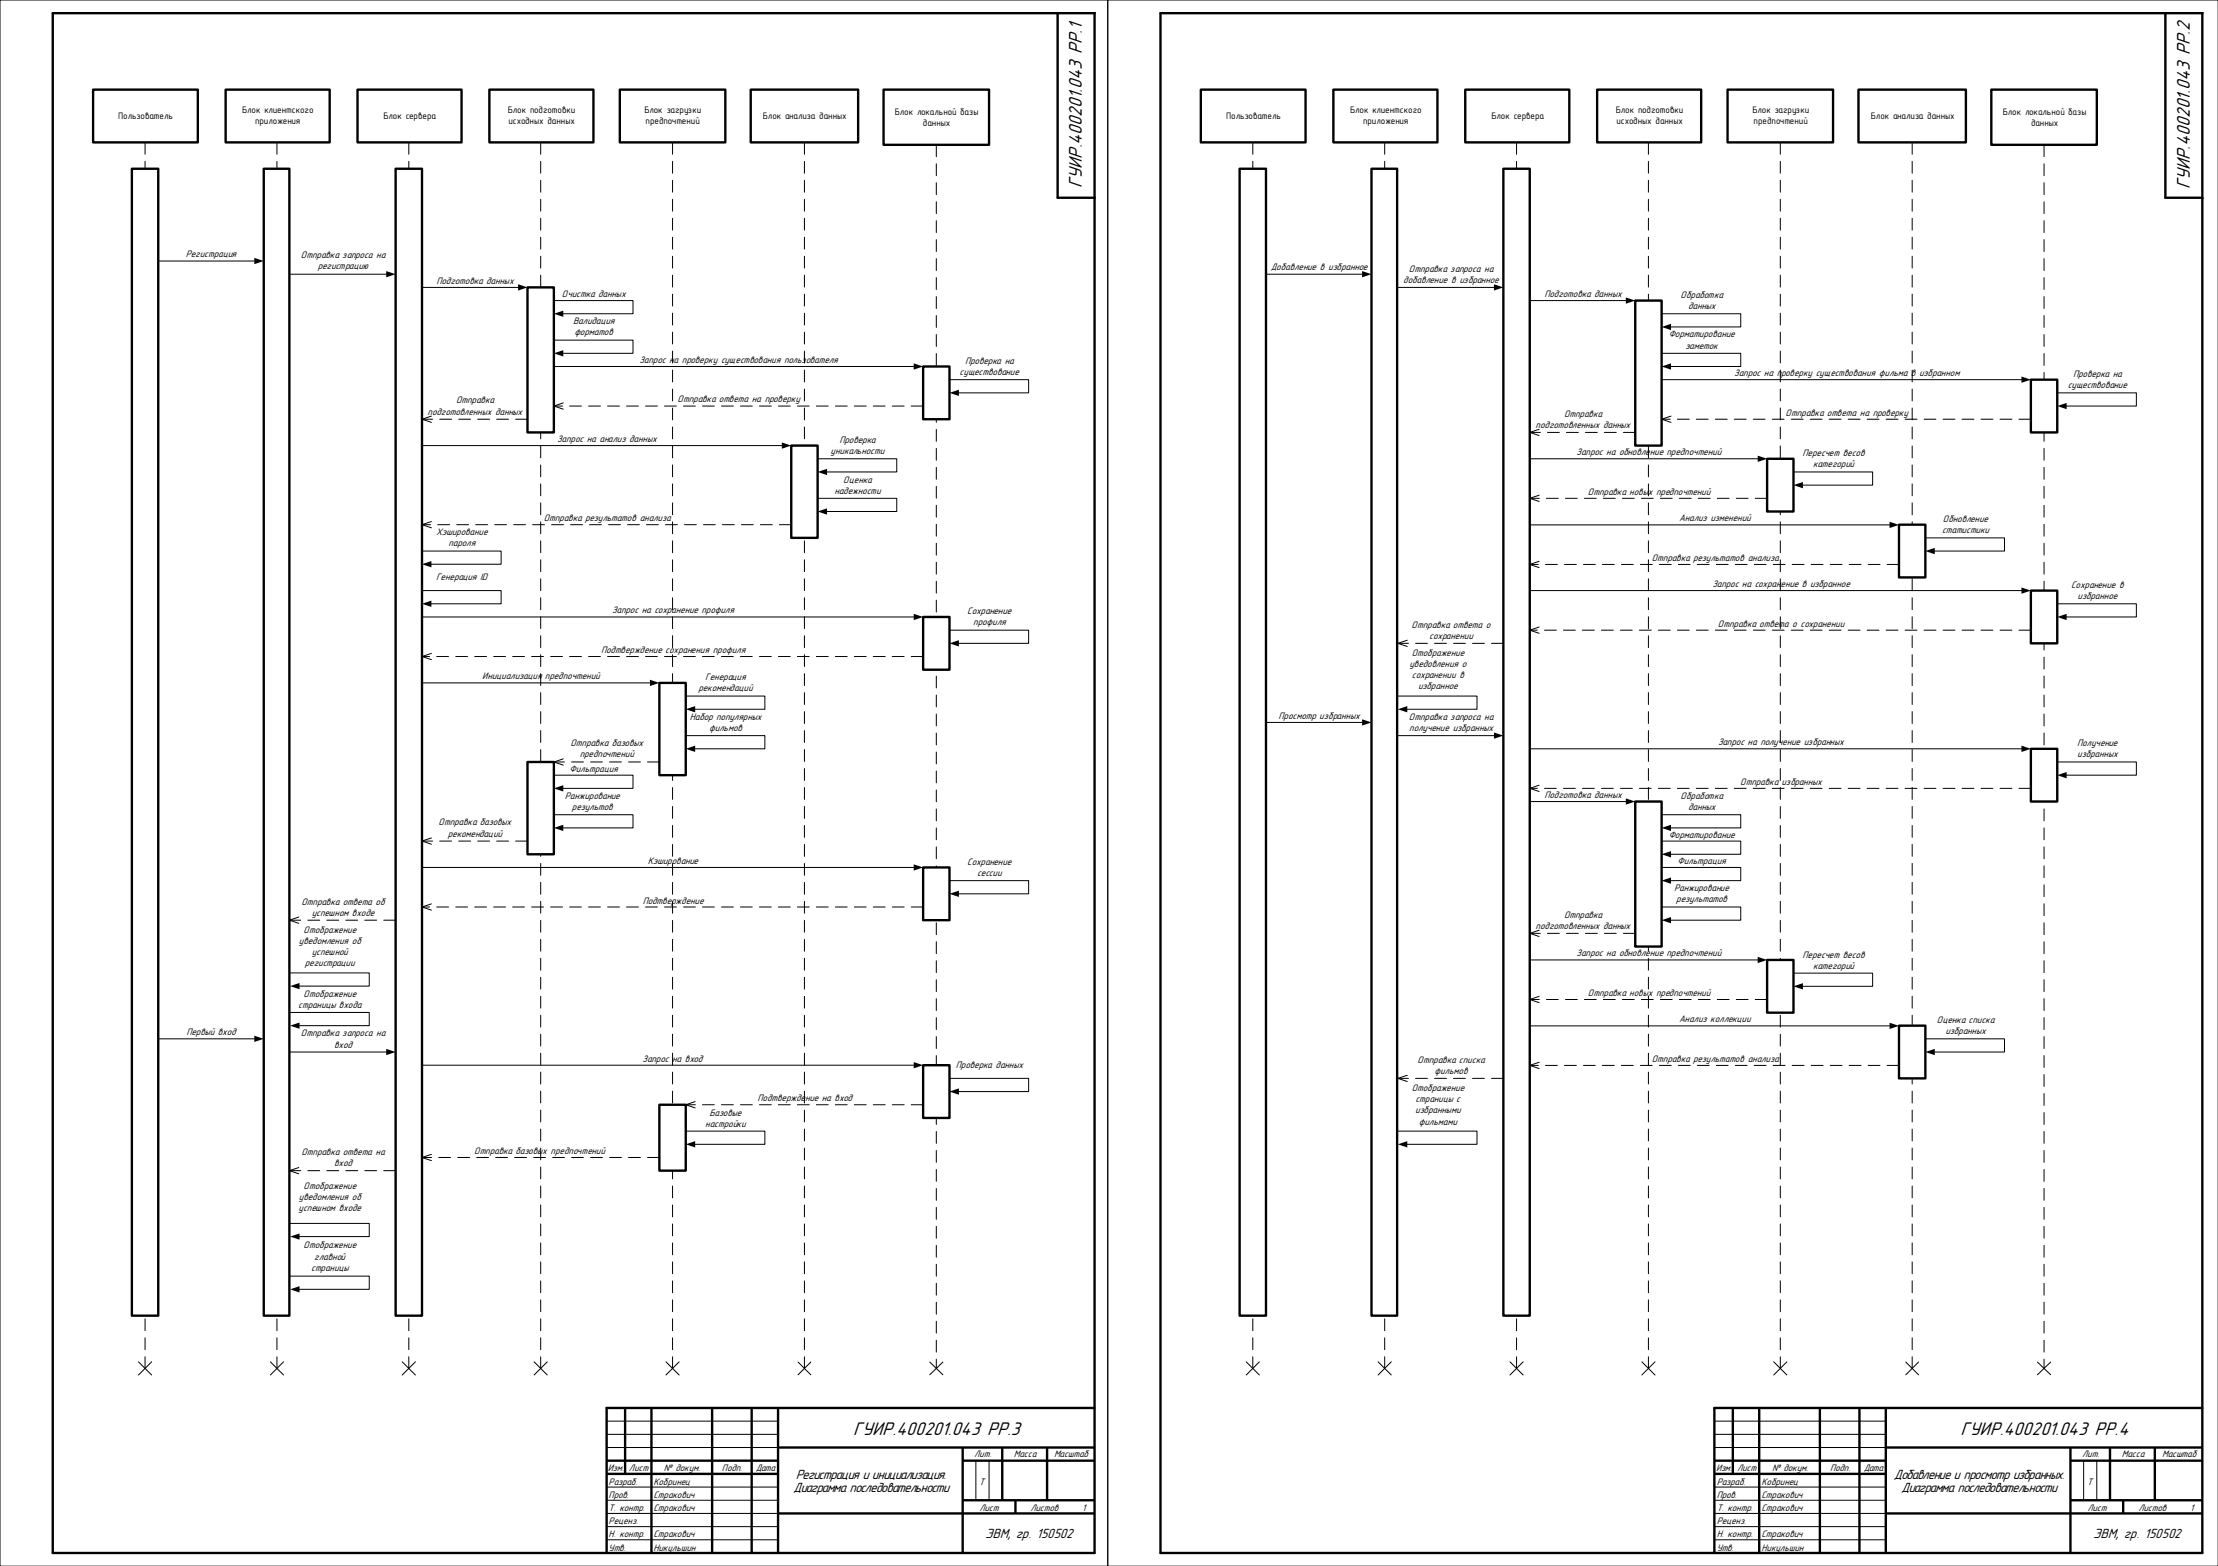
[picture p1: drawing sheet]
<svg xmlns="http://www.w3.org/2000/svg" width="841mm" height="594mm" viewBox="0 0 841 594" stroke-linecap="round" stroke-linejoin="round" font-family="sans-serif">
<defs><g id="words">
<g font-size="7.4">
<text x="410.2" y="71.1" transform="rotate(-90 410.2 71.1)">ГУИР.400201.043 РР.1</text>
<text x="830.3" y="71.6" transform="rotate(-90 830.3 71.6)">ГУИР.400201.043 РР.2</text>
<text x="323.5" y="544.1">ГУИР.400201.043 РР.3</text>
<text x="743.4" y="544.1">ГУИР.400201.043 РР.4</text>
</g>
<g font-size="5.4">
<text x="301.8" y="560.8">Регистрация и инициализация.</text>
<text x="718" y="560.8">Добавление и просмотр избранных.</text>
<text x="300.7" y="565.8">Диаграмма последовательности</text>
<text x="720.8" y="565.8">Диаграмма последовательности</text>
<text x="373.5" y="583.2">ЭВМ, гр. 150502</text>
<text x="793.6" y="583.2">ЭВМ, гр. 150502</text>
</g>
<g font-size="3.8">
<text x="70.5" y="97.6">Регистрация</text>
<text x="114.1" y="98">Отправка запроса на</text>
<text x="120.5" y="102.2">регистрацию</text>
<text x="165.5" y="107.6">Подготовка данных</text>
<text x="481.8" y="102.6">Добавление в избранное</text>
<text x="532" y="107.2">добавление в избранное</text>
<text x="534.2" y="103">Отправка запроса на</text>
<text x="213" y="112.6">Очистка данных</text>
<text x="585.6" y="112.6">Подготовка данных</text>
<text x="637.2" y="113">Обработка</text>
<text x="640" y="117.2">данных</text>
<text x="217.3" y="123">Валидация</text>
<text x="217.8" y="127.2">форматов</text>
<text x="632.7" y="128">Форматирование</text>
<text x="242.5" y="137.6">Запрос на проверку существования пользователя</text>
<text x="365.9" y="138">Проверка на</text>
<text x="639" y="132.2">заметок</text>
<text x="363.9" y="142.2">существование</text>
<text x="657.6" y="142.6">Запрос на проверку существования фильма в избранном</text>
<text x="786" y="143">Проверка на</text>
<text x="784" y="147.2">существование</text>
<text x="172.9" y="153">Отправка</text>
<text x="256.9" y="152.6">Отправка ответа на проверку</text>
<text x="162.1" y="157.2">подготовленных данных</text>
<text x="593" y="158">Отправка</text>
<text x="677" y="157.6">Отправка ответа на проверку</text>
<text x="211.2" y="167.5">Запрос на анализ данных</text>
<text x="582.2" y="162.2">подготовленных данных</text>
<text x="314.9" y="172.2">уникальности</text>
<text x="318.3" y="168">Проверка</text>
<text x="597.8" y="172.5">Запрос на обновление предпочтений</text>
<text x="683.5" y="173">Пересчет весов</text>
<text x="687.4" y="177.2">категорий</text>
<text x="319.7" y="183">Оценка</text>
<text x="316.4" y="187.2">надежности</text>
<text x="602.1" y="187.6">Отправка новых предпочтений</text>
<text x="206.1" y="197.6">Отправка результатов анализа</text>
<text x="636.7" y="197.6">Анализ изменений</text>
<text x="165.4" y="203">Хэширование</text>
<text x="736.3" y="202.2">статистики</text>
<text x="736.6" y="198">Обновление</text>
<text x="170" y="207.2">пароля</text>
<text x="626.2" y="212.7">Отправка результатов анализа</text>
<text x="165.4" y="220.1">Генерация ID</text>
<text x="649.3" y="222.6">Запрос на сохранение в избранное</text>
<text x="785.3" y="223">Сохранение в</text>
<text x="787.7" y="227.2">избранное</text>
<text x="232.1" y="232.6">Запрос на сохранение профиля</text>
<text x="366.7" y="233">Сохранение</text>
<text x="369" y="237.2">профиля</text>
<text x="535.2" y="238">Отправка ответа о</text>
<text x="651.4" y="237.6">Отправка ответа о сохранении</text>
<text x="541.9" y="242.2">сохранении</text>
<text x="227.9" y="247.6">Подтверждение сохранения профиля</text>
<text x="535.2" y="248.8">Отображение</text>
<text x="182.9" y="257.6">Инициализация предпочтений</text>
<text x="534.4" y="253">уведовления о</text>
<text x="535.3" y="257.2">сохранении в</text>
<text x="264.8" y="262.2">рекомендаций</text>
<text x="267.4" y="258">Генерация</text>
<text x="537.7" y="261.4">избранное</text>
<text x="261.6" y="273">Набор популярных</text>
<text x="484.8" y="272.6">Просмотр избранных</text>
<text x="534.2" y="273">Отправка запроса на</text>
<text x="268.9" y="277.2">фильмов</text>
<text x="534.3" y="277.2">получение избранных</text>
<text x="216.3" y="283.1">Отправка базовых</text>
<text x="219.8" y="287.2">предпочтений</text>
<text x="651.4" y="282.6">Запрос на получение избранных</text>
<text x="787.5" y="283.1">Получение</text>
<text x="787.6" y="287.2">избранных</text>
<text x="216" y="292.7">Фильтрация</text>
<text x="659.8" y="297.7">Отправка избранных</text>
<text x="214.2" y="303">Ранжирование</text>
<text x="585.6" y="302.7">Подготовка данных</text>
<text x="637.2" y="303.1">Обработка</text>
<text x="216.9" y="307.2">результов</text>
<text x="640" y="307.3">данных</text>
<text x="166.3" y="313.1">Отправка базовых</text>
<text x="169.8" y="317.3">рекомендаций</text>
<text x="632.7" y="317.7">Форматирование</text>
<text x="245.6" y="327.7">Кэширование</text>
<text x="366.7" y="328.1">Сохранение</text>
<text x="636.1" y="327.7">Фильтрация</text>
<text x="370.4" y="332.3">сессии</text>
<text x="634.8" y="338.1">Ранжирование</text>
<text x="114.3" y="343.1">Отправка ответа об</text>
<text x="118.2" y="347.3">успешном входе</text>
<text x="243.7" y="342.7">Подтверждение</text>
<text x="635.5" y="342.3">результатов</text>
<text x="115.1" y="353.9">Отображение</text>
<text x="582.2" y="352.3">подготовленных данных</text>
<text x="593" y="348.1">Отправка</text>
<text x="113.3" y="358.1">уведомления об</text>
<text x="118.2" y="362.3">успешной</text>
<text x="597.8" y="362.7">Запрос на обновление предпочтений</text>
<text x="683.5" y="363.2">Пересчет весов</text>
<text x="115.6" y="366.5">регистрации</text>
<text x="687.4" y="367.4">категорий</text>
<text x="602.1" y="377.8">Отправка новых предпочтений</text>
<text x="113.1" y="382.3">страницы входа</text>
<text x="115.1" y="378.1">Отображение</text>
<text x="636.6" y="387.7">Анализ коллекции</text>
<text x="734.3" y="388.1">Оценка списка</text>
<text x="70.7" y="392.7">Первый вход</text>
<text x="114.1" y="393.1">Отправка запроса на</text>
<text x="737.6" y="392.3">избранных</text>
<text x="126.7" y="397.3">вход</text>
<text x="243.6" y="402.7">Запрос на вход</text>
<text x="362.4" y="405.2">Проверка данных</text>
<text x="537.5" y="403.1">Отправка списка</text>
<text x="543.9" y="407.3">фильмов</text>
<text x="626.2" y="402.8">Отправка результатов анализа</text>
<text x="535.2" y="413.9">Отображение</text>
<text x="287.2" y="417.7">Подтверждение на вход</text>
<text x="536.6" y="418.1">страницы с</text>
<text x="269" y="423.1">Базовые</text>
<text x="536.6" y="422.3">избранными</text>
<text x="267.4" y="427.3">настройки</text>
<text x="538" y="426.5">фильмами</text>
<text x="179.8" y="437.7">Отправка базовых предпочтений</text>
<text x="114.3" y="438.1">Отправка ответа на</text>
<text x="126.7" y="442.3">вход</text>
<text x="113.3" y="455.2">уведомления об</text>
<text x="115.1" y="451">Отображение</text>
<text x="113.2" y="459.4">успешном входе</text>
<text x="115.1" y="473.5">Отображение</text>
<text x="119.2" y="477.7">главной</text>
<text x="118" y="481.9">страницы</text>
<text x="230.5" y="557.7">Изм.</text>
<text x="238.5" y="557.7">Лист</text>
<text x="251.8" y="557.7">№ докум.</text>
<text x="273.7" y="557.7">Подп.</text>
<text x="286.6" y="557.7">Дата</text>
<text x="369.4" y="552.7">Лит.</text>
<text x="384.4" y="552.7">Масса</text>
<text x="399.6" y="552.7">Масштаб</text>
<text x="650.6" y="557.7">Изм.</text>
<text x="658.6" y="557.7">Лист</text>
<text x="671.9" y="557.7">№ докум.</text>
<text x="693.9" y="557.7">Подп.</text>
<text x="706.7" y="557.7">Дата</text>
<text x="789.5" y="552.7">Лит.</text>
<text x="804.5" y="552.7">Масса</text>
<text x="819.8" y="552.7">Масштаб</text>
<text x="230.8" y="563.1">Разраб.</text>
<text x="247.8" y="563.1">Кобринец</text>
<text x="371.3" y="563.1">Т</text>
<text x="650.9" y="563.1">Разраб.</text>
<text x="667.9" y="563.1">Кобринец</text>
<text x="791.4" y="563.1">Т</text>
<text x="230.8" y="568.1">Пров.</text>
<text x="247.8" y="568.1">Стракович</text>
<text x="650.9" y="568.1">Пров.</text>
<text x="667.9" y="568.1">Стракович</text>
<text x="230.8" y="573.1">Т. контр.</text>
<text x="247.8" y="573.1">Стракович</text>
<text x="371.3" y="572.9">Лист</text>
<text x="390.7" y="572.9">Листов</text>
<text x="410.3" y="572.9">1</text>
<text x="650.9" y="573.1">Т. контр.</text>
<text x="667.9" y="573.1">Стракович</text>
<text x="791.4" y="572.9">Лист</text>
<text x="810.8" y="572.9">Листов</text>
<text x="830.4" y="572.9">1</text>
<text x="230.8" y="578.1">Реценз.</text>
<text x="650.9" y="578.1">Реценз.</text>
<text x="230.8" y="583.1">Н. контр.</text>
<text x="247.8" y="583.1">Стракович</text>
<text x="650.9" y="583.1">Н. контр.</text>
<text x="667.9" y="583.1">Стракович</text>
<text x="230.8" y="588.1">Утв.</text>
<text x="247.8" y="588.1">Никульшин</text>
<text x="650.9" y="588.1">Утв.</text>
<text x="667.9" y="588.1">Никульшин</text>
</g>
<g font-size="3.6">
<text x="44.8" y="45.1">Пользователь</text>
<text x="91.8" y="43">Блок клиентского</text>
<text x="96.7" y="47.2">приложения</text>
<text x="145.4" y="45.1">Блок сервера</text>
<text x="192.5" y="43">Блок подготовки</text>
<text x="192.8" y="47.2">исходных данных</text>
<text x="244.3" y="43">Блок загрузки</text>
<text x="244.8" y="47.2">предпочтений</text>
<text x="289.2" y="45.1">Блок анализа данных</text>
<text x="339.2" y="43.4">Блок локальной базы</text>
<text x="349.9" y="47.6">данных</text>
<text x="464.9" y="45.1">Пользователь</text>
<text x="511.9" y="43">Блок клиентского</text>
<text x="516.8" y="47.2">приложения</text>
<text x="565.5" y="45.1">Блок сервера</text>
<text x="612.6" y="43">Блок подготовки</text>
<text x="612.9" y="47.2">исходных данных</text>
<text x="664.4" y="43">Блок загрузки</text>
<text x="664.9" y="47.2">предпочтений</text>
<text x="709.3" y="45.1">Блок анализа данных</text>
<text x="759.4" y="43.4">Блок локальной базы</text>
<text x="770.1" y="47.6">данных</text>
</g>
</g></defs>
<g fill="none" stroke="#000" stroke-width=".38">
<path d="M202.5 516.5l5 5M207.5 516.5l-5 5M230 539h65M650 539h65M230 544h65M230 549h65M370 554v15M375 554v15M650 544h65M650 549h65M790 554v15M795 554v15"/>
<path d="M230 564h65M230 569h65M230 574h65M230 579h65M650 564h65M650 569h65M650 574h65M650 579h65M0 594v-594h420v594v-594h421v594M230 584h65M650 584h65"/>
</g>
<path d="M20 5h395v584h-395zM401 5v70h14M440 5h395v584h-395zM821 5v70h14M415 534h-185v55M835 534h-185v55" fill="none" stroke="#000" stroke-width=".9"/>
<g fill="none" stroke="#000" stroke-width=".9" stroke-linecap="butt">
<path d="M237 534v25M247 534v55M270 534v55M285 534v55M295 534v55M657 534v25M667 534v55M690 534v55M705 534v55M715 534v55M230 554h65M230 559h65"/>
<path d="M295 549h120M365 549v40M365 554h50M380 549v20M397 549v20M650 554h65M650 559h65M715 549h120M785 554h50M785 549v40M800 549v20M817 549v20"/>
<path d="M295 574h120M365 569h50M385 569v5M715 574h120M785 569h50M805 569v5"/>
</g>
<path d="M55 54v465M105 54v465M155 54v465M205 54v465M255 54v465M305 54v465" fill="none" stroke="#000" stroke-width=".38" stroke-dasharray="4.5 2.7"/>
<path d="M100 64h9.7v435h-9.7z" fill-rule="evenodd" fill="#fff"/>
<path d="M100 64h9.7v435h-9.7z" fill="none" stroke="#000" stroke-width=".9"/>
<path d="M150 64h10v435h-10z" fill-rule="evenodd" fill="#fff"/>
<path d="M150 64h10v435h-10z" fill="none" stroke="#000" stroke-width=".9"/>
<path d="M50 64h10v435h-10z" fill-rule="evenodd" fill="#fff"/>
<path d="M50 64h10v435h-10z" fill="none" stroke="#000" stroke-width=".9"/>
<path d="M52.5 516.5l5 5M57.5 516.5l-5 5M102.5 516.5l5 5M107.5 516.5l-5 5M152.5 516.5l5 5M157.5 516.5l-5 5M252.5 516.5l5 5M257.5 516.5l-5 5M302.6 516.6l4.8 4.8M307.4 516.6l-4.8 4.8M352.5 516.6l5 4.8M357.5 516.6l-5 4.8" fill="none" stroke="#000" stroke-width=".38"/>
<path d="M355 54.9v464.1" fill="none" stroke="#000" stroke-width=".38" stroke-dasharray="4.5 2.7"/>
<path d="M35.3 34h39.7v20h-39.7z" fill-rule="evenodd" fill="#fff"/>
<path d="M35.3 34h39.7v20h-39.7z" fill="none" stroke="#000" stroke-width=".9"/>
<path d="M85.6 34h39.4v20h-39.4z" fill-rule="evenodd" fill="#fff"/>
<path d="M85.6 34h39.4v20h-39.4z" fill="none" stroke="#000" stroke-width=".9"/>
<path d="M135.6 34h39.4v20h-39.4z" fill-rule="evenodd" fill="#fff"/>
<path d="M135.6 34h39.4v20h-39.4z" fill="none" stroke="#000" stroke-width=".9"/>
<path d="M185.6 34h39.4v20h-39.4z" fill-rule="evenodd" fill="#fff"/>
<path d="M185.6 34h39.4v20h-39.4z" fill="none" stroke="#000" stroke-width=".9"/>
<path d="M235 34h40v20h-40z" fill-rule="evenodd" fill="#fff"/>
<path d="M235 34h40v20h-40z" fill="none" stroke="#000" stroke-width=".9"/>
<path d="M284.6 34h40.8v20h-40.8z" fill-rule="evenodd" fill="#fff"/>
<path d="M284.6 34h40.8v20h-40.8z" fill="none" stroke="#000" stroke-width=".9"/>
<path d="M335 34h40v20.9h-40z" fill-rule="evenodd" fill="#fff"/>
<path d="M335 34h40v20.9h-40z" fill="none" stroke="#000" stroke-width=".9"/>
<path d="M475 54v465M525 54v465M575 54v465M625 54v465M675 54v465M725 54v465" fill="none" stroke="#000" stroke-width=".38" stroke-dasharray="4.5 2.7"/>
<path d="M622.5 516.5l5 5M627.5 516.5l-5 5" fill="none" stroke="#000" stroke-width=".38"/>
<path d="M520 64h9.7v435h-9.7z" fill-rule="evenodd" fill="#fff"/>
<path d="M520 64h9.7v435h-9.7z" fill="none" stroke="#000" stroke-width=".9"/>
<path d="M570 64h10v435h-10z" fill-rule="evenodd" fill="#fff"/>
<path d="M570 64h10v435h-10z" fill="none" stroke="#000" stroke-width=".9"/>
<path d="M470 64h10v435h-10z" fill-rule="evenodd" fill="#fff"/>
<path d="M470 64h10v435h-10z" fill="none" stroke="#000" stroke-width=".9"/>
<path d="M472.5 516.5l5 5M477.5 516.5l-5 5M522.5 516.5l5 5M527.5 516.5l-5 5M572.5 516.5l5 5M577.5 516.5l-5 5M672.5 516.5l5 5M677.5 516.5l-5 5M722.6 516.6l4.8 4.8M727.4 516.6l-4.8 4.8M772.5 516.6l5 4.8M777.5 516.6l-5 4.8" fill="none" stroke="#000" stroke-width=".38"/>
<path d="M775 54.9v464.1" fill="none" stroke="#000" stroke-width=".38" stroke-dasharray="4.5 2.7"/>
<path d="M455.3 34h39.7v20h-39.7z" fill-rule="evenodd" fill="#fff"/>
<path d="M455.3 34h39.7v20h-39.7z" fill="none" stroke="#000" stroke-width=".9"/>
<path d="M505.6 34h39.4v20h-39.4z" fill-rule="evenodd" fill="#fff"/>
<path d="M505.6 34h39.4v20h-39.4z" fill="none" stroke="#000" stroke-width=".9"/>
<path d="M555.6 34h39.4v20h-39.4z" fill-rule="evenodd" fill="#fff"/>
<path d="M555.6 34h39.4v20h-39.4z" fill="none" stroke="#000" stroke-width=".9"/>
<path d="M605.6 34h39.4v20h-39.4z" fill-rule="evenodd" fill="#fff"/>
<path d="M605.6 34h39.4v20h-39.4z" fill="none" stroke="#000" stroke-width=".9"/>
<path d="M655 34h40v20h-40z" fill-rule="evenodd" fill="#fff"/>
<path d="M655 34h40v20h-40z" fill="none" stroke="#000" stroke-width=".9"/>
<path d="M704.6 34h40.8v20h-40.8z" fill-rule="evenodd" fill="#fff"/>
<path d="M704.6 34h40.8v20h-40.8z" fill="none" stroke="#000" stroke-width=".9"/>
<path d="M755 34h40v20.9h-40z" fill-rule="evenodd" fill="#fff"/>
<path d="M755 34h40v20.9h-40z" fill="none" stroke="#000" stroke-width=".9"/>
<path d="M60 99h36.7M110 104h36.7M160 109h36.7" fill="none" stroke="#000" stroke-width=".38"/>
<path d="M96.4 97.8l3.6 1.2-3.6 1.2zM146.4 102.8l3.6 1.2-3.6 1.2zM196.4 107.8l3.6 1.2-3.6 1.2z" fill="#000"/>
<path d="M200 109h10v55h-10z" fill-rule="evenodd" fill="#fff"/>
<path d="M200 109h10v55h-10z" fill="none" stroke="#000" stroke-width=".9"/>
<path d="M210 114h30v5h-26.7M210 129h30v5h-26.7M210 139h136.7" fill="none" stroke="#000" stroke-width=".38"/>
<path d="M210 119l3.6-1.2v2.4zM210 134l3.6-1.2v2.4zM346.4 137.8l3.6 1.2-3.6 1.2z" fill="#000"/>
<path d="M350 139h10v20h-10z" fill-rule="evenodd" fill="#fff"/>
<path d="M350 139h10v20h-10z" fill="none" stroke="#000" stroke-width=".9"/>
<path d="M213.6 152.8l-3.6 1.2 3.6 1.2M360 144h30v5h-26.7" fill="none" stroke="#000" stroke-width=".38"/>
<path d="M360 149l3.6-1.2v2.4z" fill="#000"/>
<path d="M350 154h-140" fill="none" stroke="#000" stroke-width=".38" stroke-dasharray="4.5 2.7"/>
<path d="M300 169h10v35h-10z" fill-rule="evenodd" fill="#fff"/>
<path d="M300 169h10v35h-10z" fill="none" stroke="#000" stroke-width=".9"/>
<path d="M163.6 157.8l-3.6 1.2 3.6 1.2M160 169h136.7M310 174h30v5h-26.7M163.6 197.8l-3.6 1.2 3.6 1.2M310 189h30v5h-26.7M160 209h30v5h-26.7M160 224h30v5h-26.7M160 234h186.7" fill="none" stroke="#000" stroke-width=".38"/>
<path d="M296.4 167.8l3.6 1.2-3.6 1.2zM310 179l3.6-1.2v2.4zM310 194l3.6-1.2v2.4zM160 214l3.6-1.2v2.4zM160 229l3.6-1.2v2.4zM346.4 232.8l3.6 1.2-3.6 1.2z" fill="#000"/>
<path d="M200 159h-40M300 199h-140" fill="none" stroke="#000" stroke-width=".38" stroke-dasharray="4.5 2.7"/>
<path d="M350 234h10v20h-10z" fill-rule="evenodd" fill="#fff"/>
<path d="M350 234h10v20h-10z" fill="none" stroke="#000" stroke-width=".9"/>
<path d="M360 239h30v5h-26.7M163.6 247.8l-3.6 1.2 3.6 1.2" fill="none" stroke="#000" stroke-width=".38"/>
<path d="M360 244l3.6-1.2v2.4z" fill="#000"/>
<path d="M350 249h-190" fill="none" stroke="#000" stroke-width=".38" stroke-dasharray="4.5 2.7"/>
<path d="M250 259h10v35h-10z" fill-rule="evenodd" fill="#fff"/>
<path d="M250 259h10v35h-10z" fill="none" stroke="#000" stroke-width=".9"/>
<path d="M160 259h86.7M213.6 287.8l-3.6 1.2 3.6 1.2M160 329h186.7" fill="none" stroke="#000" stroke-width=".38"/>
<path d="M246.4 257.8l3.6 1.2-3.6 1.2zM346.4 327.8l3.6 1.2-3.6 1.2z" fill="#000"/>
<path d="M250 289h-40" fill="none" stroke="#000" stroke-width=".38" stroke-dasharray="4.5 2.7"/>
<path d="M350 329h10v20h-10z" fill-rule="evenodd" fill="#fff"/>
<path d="M350 329h10v20h-10z" fill="none" stroke="#000" stroke-width=".9"/>
<path d="M360 334h30v5h-26.7M113.3 347.8l-3.6 1.2 3.6 1.2M163.6 342.8l-3.6 1.2 3.6 1.2M110 369h30v5h-26.7M60 394h36.7M110 384h30v5h-26.7M110 399h36.7" fill="none" stroke="#000" stroke-width=".38"/>
<path d="M360 339l3.6-1.2v2.4zM110 374l3.6-1.2v2.4zM96.4 392.8l3.6 1.2-3.6 1.2zM110 389l3.6-1.2v2.4zM146.4 397.8l3.6 1.2-3.6 1.2z" fill="#000"/>
<path d="M150 349h-40.3M350 344h-190" fill="none" stroke="#000" stroke-width=".38" stroke-dasharray="4.5 2.7"/>
<path d="M250 419h10v25h-10z" fill-rule="evenodd" fill="#fff"/>
<path d="M250 419h10v25h-10z" fill="none" stroke="#000" stroke-width=".9"/>
<path d="M160 404h186.7M163.6 437.8l-3.6 1.2 3.6 1.2M260 429h30v5h-26.7" fill="none" stroke="#000" stroke-width=".38"/>
<path d="M346.4 402.8l3.6 1.2-3.6 1.2zM260 434l3.6-1.2v2.4z" fill="#000"/>
<path d="M250 439h-90" fill="none" stroke="#000" stroke-width=".38" stroke-dasharray="4.5 2.7"/>
<path d="M350 404h10v20h-10z" fill-rule="evenodd" fill="#fff"/>
<path d="M350 404h10v20h-10z" fill="none" stroke="#000" stroke-width=".9"/>
<path d="M260 264h30v5h-26.7M260 279h30v5h-26.7M263.6 417.8l-3.6 1.2 3.6 1.2M360 409h30v5h-26.7" fill="none" stroke="#000" stroke-width=".38"/>
<path d="M260 269l3.6-1.2v2.4zM260 284l3.6-1.2v2.4zM360 414l3.6-1.2v2.4z" fill="#000"/>
<path d="M350 419h-90" fill="none" stroke="#000" stroke-width=".38" stroke-dasharray="4.5 2.7"/>
<path d="M200 289h10v35h-10z" fill-rule="evenodd" fill="#fff"/>
<path d="M200 289h10v35h-10z" fill="none" stroke="#000" stroke-width=".9"/>
<path d="M480 104h36.7M530 109h36.7M580 114h36.7M210 294h30v5h-26.7M163.6 317.8l-3.6 1.2 3.6 1.2M210 309h30v5h-26.7M113.3 442.8l-3.6 1.2 3.6 1.2M110 464h30v5h-26.7M110 484h30v5h-26.7" fill="none" stroke="#000" stroke-width=".38"/>
<path d="M516.4 102.8l3.6 1.2-3.6 1.2zM566.4 107.8l3.6 1.2-3.6 1.2zM616.4 112.8l3.6 1.2-3.6 1.2zM210 299l3.6-1.2v2.4zM210 314l3.6-1.2v2.4zM110 469l3.6-1.2v2.4zM110 489l3.6-1.2v2.4z" fill="#000"/>
<path d="M200 319h-40M150 444h-40.3" fill="none" stroke="#000" stroke-width=".38" stroke-dasharray="4.5 2.7"/>
<path d="M620 114h10v55h-10z" fill-rule="evenodd" fill="#fff"/>
<path d="M620 114h10v55h-10z" fill="none" stroke="#000" stroke-width=".9"/>
<path d="M630 119h30v5h-26.7M630 134h30v5h-26.7M630 144h136.7" fill="none" stroke="#000" stroke-width=".38"/>
<path d="M630 124l3.6-1.2v2.4zM630 139l3.6-1.2v2.4zM766.4 142.8l3.6 1.2-3.6 1.2z" fill="#000"/>
<path d="M770 144h10v20h-10z" fill-rule="evenodd" fill="#fff"/>
<path d="M770 144h10v20h-10z" fill="none" stroke="#000" stroke-width=".9"/>
<path d="M633.6 157.8l-3.6 1.2 3.6 1.2M780 149h30v5h-26.7" fill="none" stroke="#000" stroke-width=".38"/>
<path d="M780 154l3.6-1.2v2.4z" fill="#000"/>
<path d="M770 159h-140" fill="none" stroke="#000" stroke-width=".38" stroke-dasharray="4.5 2.7"/>
<path d="M670 174h10v20h-10z" fill-rule="evenodd" fill="#fff"/>
<path d="M670 174h10v20h-10z" fill="none" stroke="#000" stroke-width=".9"/>
<path d="M580 174h86.7M583.6 162.8l-3.6 1.2 3.6 1.2M680 179h30v5h-26.7M583.6 187.8l-3.6 1.2 3.6 1.2" fill="none" stroke="#000" stroke-width=".38"/>
<path d="M666.4 172.8l3.6 1.2-3.6 1.2zM680 184l3.6-1.2v2.4z" fill="#000"/>
<path d="M620 164h-40M670 189h-90" fill="none" stroke="#000" stroke-width=".38" stroke-dasharray="4.5 2.7"/>
<path d="M720 199h10v20h-10z" fill-rule="evenodd" fill="#fff"/>
<path d="M720 199h10v20h-10z" fill="none" stroke="#000" stroke-width=".9"/>
<path d="M580 199.1h136.7M583.6 212.9l-3.6 1.2 3.6 1.2M730 204h30v5h-26.7M580 224h186.7" fill="none" stroke="#000" stroke-width=".38"/>
<path d="M716.4 197.9l3.6 1.2-3.6 1.2zM730 209l3.6-1.2v2.4zM766.4 222.8l3.6 1.2-3.6 1.2z" fill="#000"/>
<path d="M720 214.1h-140" fill="none" stroke="#000" stroke-width=".38" stroke-dasharray="4.5 2.7"/>
<path d="M770 224h10v20h-10z" fill-rule="evenodd" fill="#fff"/>
<path d="M770 224h10v20h-10z" fill="none" stroke="#000" stroke-width=".9"/>
<path d="M583.6 237.8l-3.6 1.2 3.6 1.2M780 229h30v5h-26.7M533.6 242.8l-3.6 1.2 3.6 1.2M480 274h36.7M530 264h30v5h-26.7M530 279h36.7M580 304h36.7" fill="none" stroke="#000" stroke-width=".38"/>
<path d="M780 234l3.6-1.2v2.4zM516.4 272.8l3.6 1.2-3.6 1.2zM530 269l3.6-1.2v2.4zM566.4 277.8l3.6 1.2-3.6 1.2zM616.4 302.8l3.6 1.2-3.6 1.2z" fill="#000"/>
<path d="M770 239h-190M570 244h-40" fill="none" stroke="#000" stroke-width=".38" stroke-dasharray="4.5 2.7"/>
<path d="M620 304h10v55h-10z" fill-rule="evenodd" fill="#fff"/>
<path d="M620 304h10v55h-10z" fill="none" stroke="#000" stroke-width=".9"/>
<path d="M580 284h186.7M630 309h30v5h-26.7M630 319h30v5h-26.7M583.6 352.8l-3.6 1.2 3.6 1.2" fill="none" stroke="#000" stroke-width=".38"/>
<path d="M766.4 282.8l3.6 1.2-3.6 1.2zM630 314l3.6-1.2v2.4zM630 324l3.6-1.2v2.4z" fill="#000"/>
<path d="M620 354h-40" fill="none" stroke="#000" stroke-width=".38" stroke-dasharray="4.5 2.7"/>
<path d="M770 284h10v20h-10z" fill-rule="evenodd" fill="#fff"/>
<path d="M770 284h10v20h-10z" fill="none" stroke="#000" stroke-width=".9"/>
<path d="M583.6 297.8l-3.6 1.2 3.6 1.2M780 289h30v5h-26.7M630 329h30v5h-26.7M630 344h30v5h-26.7M533.6 407.8l-3.6 1.2 3.6 1.2M530 429h30v5h-26.7" fill="none" stroke="#000" stroke-width=".38"/>
<path d="M780 294l3.6-1.2v2.4zM630 334l3.6-1.2v2.4zM630 349l3.6-1.2v2.4zM530 434l3.6-1.2v2.4z" fill="#000"/>
<path d="M770 299h-190M570 409h-40" fill="none" stroke="#000" stroke-width=".38" stroke-dasharray="4.5 2.7"/>
<path d="M720 389h10v20h-10z" fill-rule="evenodd" fill="#fff"/>
<path d="M720 389h10v20h-10z" fill="none" stroke="#000" stroke-width=".9"/>
<path d="M580 389.1h136.7M730 394h30v5h-26.7M583.6 402.9l-3.6 1.2 3.6 1.2" fill="none" stroke="#000" stroke-width=".38"/>
<path d="M716.4 387.9l3.6 1.2-3.6 1.2zM730 399l3.6-1.2v2.4z" fill="#000"/>
<path d="M720 404.1h-140" fill="none" stroke="#000" stroke-width=".38" stroke-dasharray="4.5 2.7"/>
<path d="M670 364.1h10v20h-10z" fill-rule="evenodd" fill="#fff"/>
<path d="M670 364.1h10v20h-10z" fill="none" stroke="#000" stroke-width=".9"/>
<path d="M580 364.1h86.7M583.6 377.9l-3.6 1.2 3.6 1.2M680 369.1h30v5h-26.7" fill="none" stroke="#000" stroke-width=".38"/>
<path d="M666.4 362.9l3.6 1.2-3.6 1.2zM680 374.1l3.6-1.2v2.4z" fill="#000"/>
<path d="M670 379.1h-90" fill="none" stroke="#000" stroke-width=".38" stroke-dasharray="4.5 2.7"/>
<use href="#words"/>
</svg>
